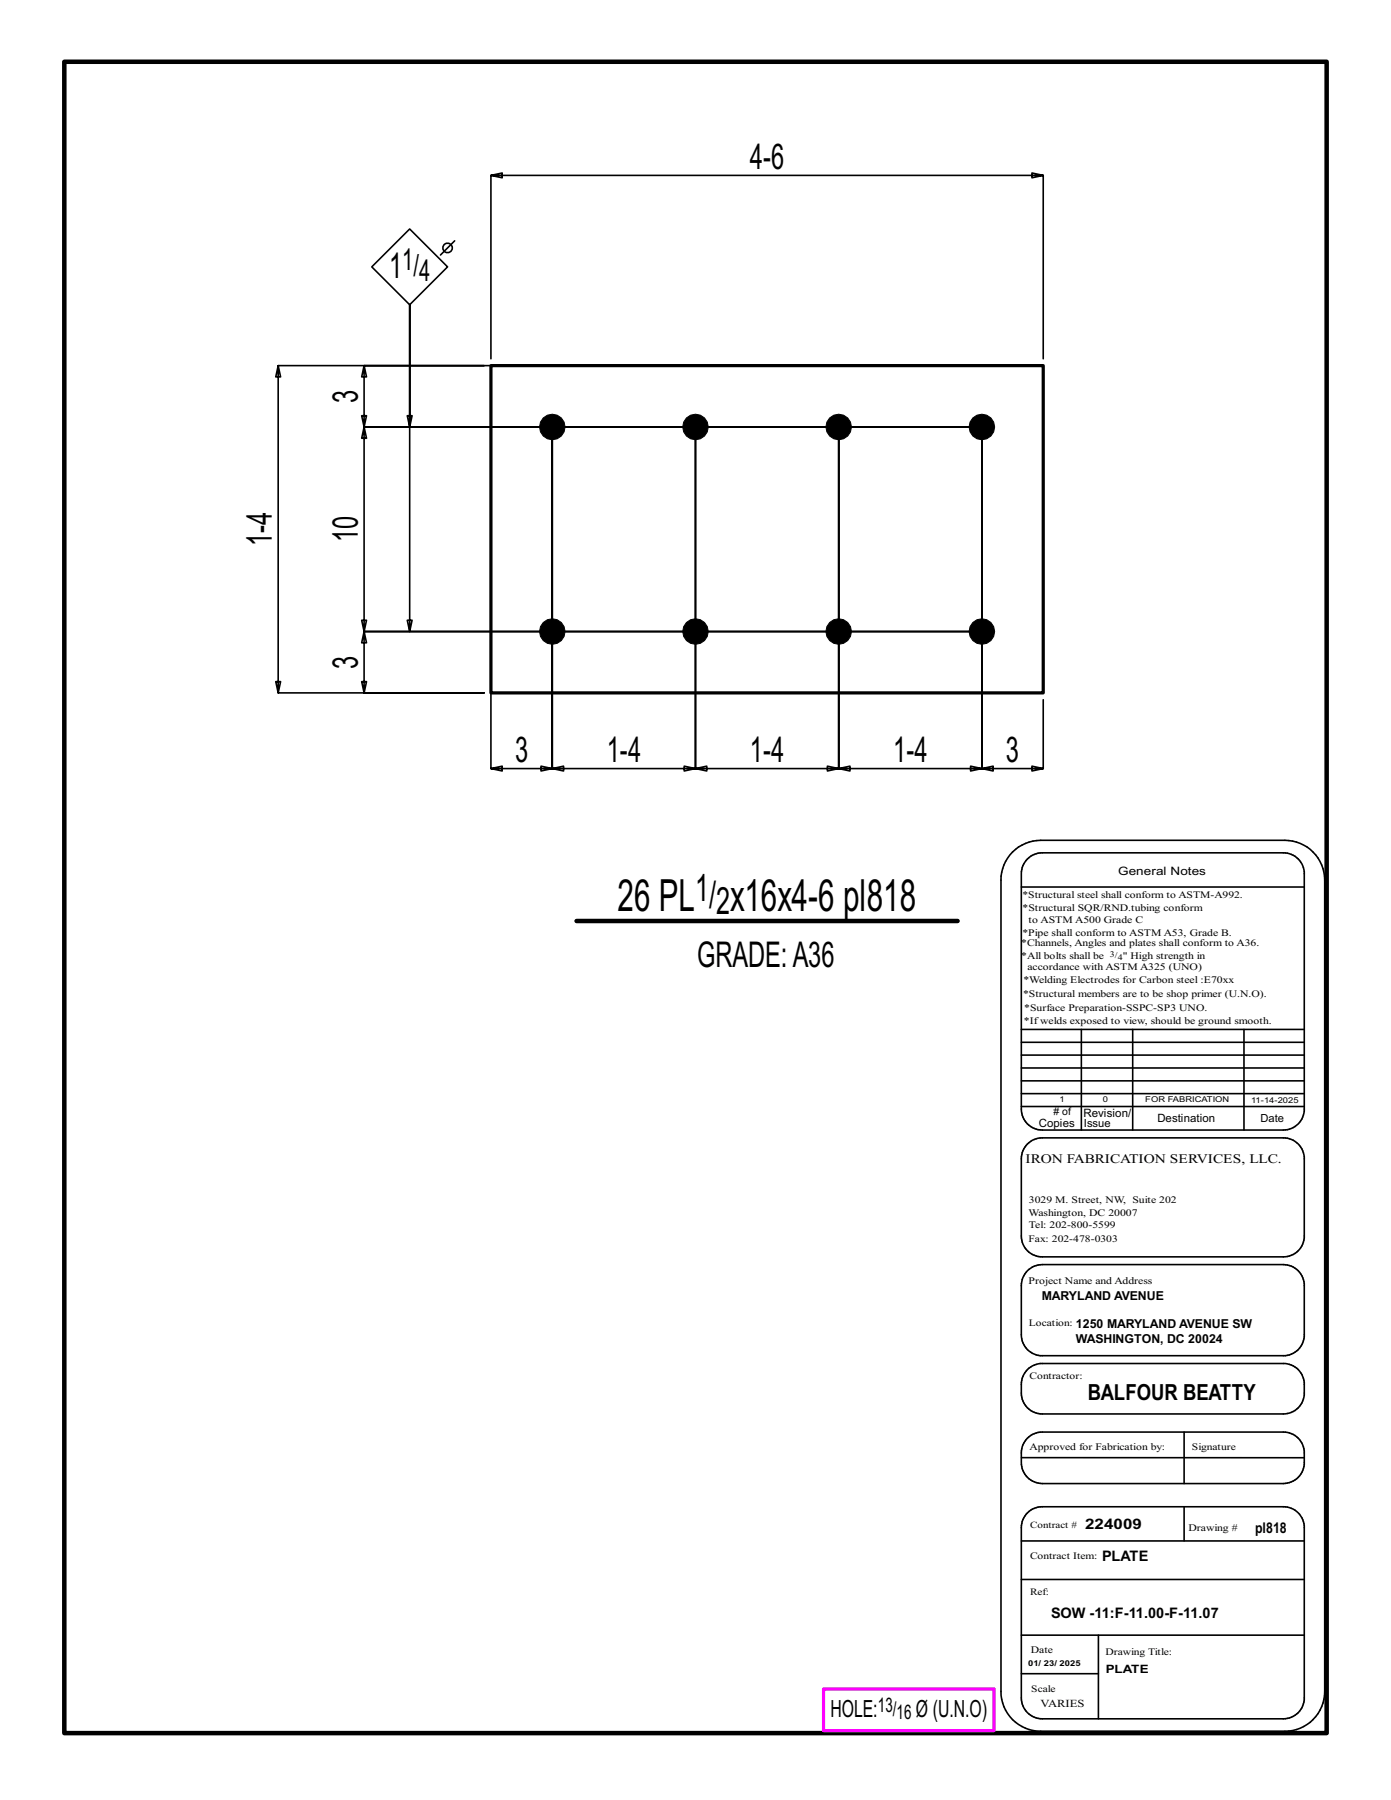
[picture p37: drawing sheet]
<svg xmlns="http://www.w3.org/2000/svg" width="216mm" height="279mm" viewBox="0 0 216 279" stroke-linecap="round" stroke-linejoin="round" font-family="sans-serif">
<defs><g id="words">
<g font-size="6.9">
<text x="95.8" y="141.4">26 PL</text>
<text x="113.3" y="141.4">x16x4-6 pl818</text>
</g>
<g font-size="5.9">
<text x="107.9" y="139.8">1/</text>
<text x="111.1" y="141.9">2</text>
</g>
<g font-size="5.5">
<text x="116.4" y="26.2">4-6</text>
<text x="60.4" y="43.2">1</text>
<text x="55.5" y="62.5" transform="rotate(-90 55.5 62.5)">3</text>
<text x="42.2" y="84.8" transform="rotate(-90 42.2 84.8)">1-4</text>
<text x="55.5" y="84.2" transform="rotate(-90 55.5 84.2)">10</text>
<text x="55.5" y="103.8" transform="rotate(-90 55.5 103.8)">3</text>
<text x="79.9" y="118.3">3</text>
<text x="94.2" y="118.3">1-4</text>
<text x="116.4" y="118.3">1-4</text>
<text x="138.6" y="118.3">1-4</text>
<text x="156.1" y="118.3">3</text>
<text x="108.2" y="150.1">GRADE:A36</text>
</g>
<g font-size="4.7">
<text x="62.4" y="42">1/</text>
<text x="65" y="43.6">4</text>
</g>
<g font-size="3.7">
<text x="128.9" y="266.6">HOLE:</text>
<text x="142.2" y="266.6">Ø (U.N.O)</text>
</g>
<text font-size="3.4" x="168.8" y="217.4">BALFOUR BEATTY</text>
<g font-size="3.1">
<text x="136.3" y="265.8">13/</text>
<text x="139.2" y="266.9">16</text>
</g>
<g font-size="2.3">
<text x="168.4" y="237.3">224009</text>
<text x="194.8" y="238">pl818</text>
<text x="171" y="242.3">PLATE</text>
<text x="163.1" y="251.2">SOW -11:F-11.00-F-11.07</text>
</g>
<text font-size="2" x="159.2" y="180.5">IRON FABRICATION SERVICES, LLC.</text>
<g font-size="1.9">
<text x="161.7" y="201.8">MARYLAND AVENUE</text>
<text x="167" y="208.5">WASHINGTON, DC 20024</text>
<text x="167" y="206.1">1250 MARYLAND AVENUE SW</text>
</g>
<g font-size="1.8">
<text x="173.6" y="135.8">General Notes</text>
<text x="168.2" y="173.3">Revision/</text>
<text x="161.2" y="174.9">Copies</text>
<text x="179.6" y="174.2">Destination</text>
<text x="171.6" y="259.7">PLATE</text>
</g>
<g font-size="1.7">
<text x="168.2" y="174.9">Issue</text>
<text x="195.7" y="174.2">Date</text>
<text x="161.5" y="265">VARIES</text>
</g>
<g font-size="1.6">
<text x="158.7" y="141.5">*Structural SQR/RND.tubing conform</text>
<text x="159.7" y="143.3">to ASTM A500 Grade C</text>
<text x="158.5" y="146.9">*Channels, Angles and plates shall conform to A36.</text>
<text x="158.5" y="148.8">*All bolts shall be</text>
<text x="158.7" y="145.2">*Pipe shall conform to ASTM A53, Grade B.</text>
<text x="174.3" y="148.8">&quot; High strength in</text>
<text x="158.8" y="154.8">*Structural members are to be shop primer (U.N.O).</text>
<text x="158.9" y="152.7">*Welding Electrodes for Carbon steel :E70xx</text>
<text x="159.5" y="150.6">accordance with ASTM A325 (UNO)</text>
<text x="158.9" y="158.9">*Ifwelds exposed to view, should be ground smooth.</text>
<text x="159" y="157">*Surface Preparation-SSPC-SP3 UNO.</text>
<text x="163.5" y="173.1"># of</text>
<text x="159.7" y="188.7">Washington, DC 20007</text>
<text x="159.7" y="190.6">Tel: 202-800-5599</text>
<text x="159.7" y="186.8">3029 M. Street, NW, Suite 202</text>
<text x="159.7" y="199.3">Project Name and Address</text>
<text x="159.8" y="225.1">Approved for Fabrication by:</text>
<text x="184.5" y="237.6">Drawing #</text>
<text x="160" y="256.6">Date</text>
</g>
<g font-size="1.5">
<text x="158.7" y="139.4">*Structural steel shall conform to ASTM-A992.</text>
<text x="159.7" y="192.7">Fax: 202-478-0303</text>
<text x="159.7" y="205.8">Location:</text>
<text x="159.8" y="214">Contractor:</text>
<text x="185" y="225.1">Signature</text>
<text x="159.9" y="237.1">Contract #</text>
<text x="159.9" y="241.9">Contract Item:</text>
<text x="159.9" y="247.6">Ref:</text>
<text x="171.6" y="256.9">Drawing Title:</text>
<text x="160.1" y="262.7">Scale</text>
</g>
<g font-size="1.3">
<text x="172.3" y="148.5">3/</text>
<text x="173.5" y="149">4</text>
</g>
<g font-size="1.2">
<text x="164.5" y="171.1">1</text>
<text x="171.2" y="171.1">0</text>
<text x="177.8" y="171.1">FOR FABRICATION</text>
<text x="194.2" y="171.2">11-14-2025</text>
<text x="159.6" y="258.7">01/ 23/ 2025</text>
</g>
</g></defs>
<g fill="none" stroke="#000" stroke-width=".25">
<path d="M70.6 37.4l-2.2 2.2M75.1 56.8h-31.9l-.4 1.7h.8l-.4-1.7v50.8l-.4-1.8h.8l-.4 1.8h31.9h-18.6l.4-1.8h-.8l.4 1.8v-9.6l.4 1.8h-.8l.4-1.8h95.9h-95.9l.4-1.7h-.8l.4 1.7v-31.7l.4 1.7h-.8l.4-1.7h95.9h-95.9l.4-1.8h-.8l.4 1.8v-9.5l.4 1.7h-.8l.4-1.7h29.2M76.2 55.7v-28.5l1.7 .4v-.7l-1.7 .3h85.7l-1.7 .4v-.7l1.7 .3v28.5M63.6 66.3l.4-1.8h-.8l.4 1.8v-19l5.9-5.9-5.9-5.9-5.9 5.9 5.9 5.9v50.7l-.4-1.7h.8l-.4 1.7M76.2 98v21.3l1.7 .4v-.8l-1.7 .4h9.5l-1.7 .4v-.8l1.7 .4v-53v53l1.8 .4v-.8l-1.8 .4h22.2l-1.7 .4v-.8l1.7 .4v-53v53l1.8 .4v-.8l-1.8 .4h22.3l-1.8 .4v-.8l1.8 .4v-53v53l1.7 .4v-.8l-1.7 .4h22.2l-1.8 .4v-.8l1.8 .4v-53v53l1.7 .4v-.8l-1.7 .4h9.5l-1.7 .4v-.8l1.7 .4v-10.7M157.2 132.3a6.3 6.3 0 0 1 4.3-1.9h37.9a6.2 6.2 0 0 1 6.2 6.2v126a6.2 6.2 0 0 1-6.2 6.1h-37.9a6.1 6.1 0 0 1-6.1-6.1v-126a6.1 6.1 0 0 1 1.8-4.3zM158.5 137.7h43.9M159.5 133.3a3.3 3.3 0 0 1 2.3-.9h37.4a3.3 3.3 0 0 1 3.2 2.9v37.2a3.2 3.2 0 0 1-3.2 2.9h-37.4a3.2 3.2 0 0 1-3.3-3.2v-36.6a3.2 3.2 0 0 1 1-2.3zM158.5 159.8h43.9M167.8 159.8v15.6M175.8 159.8v15.6M193.1 159.8v15.6"/>
<path d="M158.5 165.8h43.9M158.5 167.8h43.9M158.5 163.8h43.9M158.5 161.8h43.9M158.5 171.8h43.9M158.5 169.8h43.9M159.5 177.6a3.3 3.3 0 0 1 2.3-1h37.4a3.3 3.3 0 0 1 3.2 3v12.6a3.3 3.3 0 0 1-3.2 2.9h-37.4a3.2 3.2 0 0 1-3.3-3.2v-12a3.2 3.2 0 0 1 1-2.3zM159.5 197.2l1-.7 1.3-.2h37.4a3.3 3.3 0 0 1 3.2 2.9v8.3a3.2 3.2 0 0 1-2.9 2.9h-38.1a3.3 3.3 0 0 1-2.9-3.2v-8l.3-.9zM159.5 212.6l.7-.6 1.2-.4h37.8a3.2 3.2 0 0 1 3.2 3v2a3.3 3.3 0 0 1-3.2 2.9h-37.4a3.2 3.2 0 0 1-3.3-3.3v-1.3a3.3 3.3 0 0 1 1-2.3zM158.5 239.2h43.9M158.5 226.3h43.9M159.5 234.8a3.3 3.3 0 0 1 2.3-.9h37.4a3.3 3.3 0 0 1 3.2 2.9v27.1a3.3 3.3 0 0 1-3.2 2.9h-37.4a3.2 3.2 0 0 1-3.3-3.2v-26.5a3.2 3.2 0 0 1 1-2.3z"/>
<path d="M159.5 223.2a3.3 3.3 0 0 1 2.3-.9h37.4a3.3 3.3 0 0 1 3.2 2.9v2.1a3.3 3.3 0 0 1-3.2 3h-37.4a3.3 3.3 0 0 1-3.3-3.3v-1.5a3.2 3.2 0 0 1 1-2.3zM183.8 222.3v8M183.8 233.9v5.3M158.5 245.2h43.9M158.5 259.8h12M158.5 253.8h43.9M170.5 253.8v13"/>
<circle cx="69.5" cy="38.5" r=".74"/>
</g>
<path d="M10 9.6h195.9v259.4h-195.9zM89.5 143h59.1" fill="none" stroke="#000" stroke-width=".7"/>
<path d="M127.8 262.2h26.5v6.4h-26.5z" fill="none" stroke="#f0f" stroke-width=".5"/>
<g fill="#000" stroke="#000" stroke-width=".16">
<circle cx="85.7" cy="66.3" r="1.98"/>
<circle cx="107.9" cy="66.3" r="1.98"/>
<circle cx="130.2" cy="66.3" r="1.98"/>
<circle cx="152.4" cy="66.3" r="1.98"/>
<circle cx="85.7" cy="98" r="1.98"/>
<circle cx="107.9" cy="98" r="1.98"/>
<circle cx="130.2" cy="98" r="1.98"/>
<circle cx="152.4" cy="98" r="1.98"/>
</g>
<path d="M76.2 56.8h85.7v50.8h-85.7z" fill="none" stroke="#000" stroke-width=".5"/>
<use href="#words"/>
</svg>
